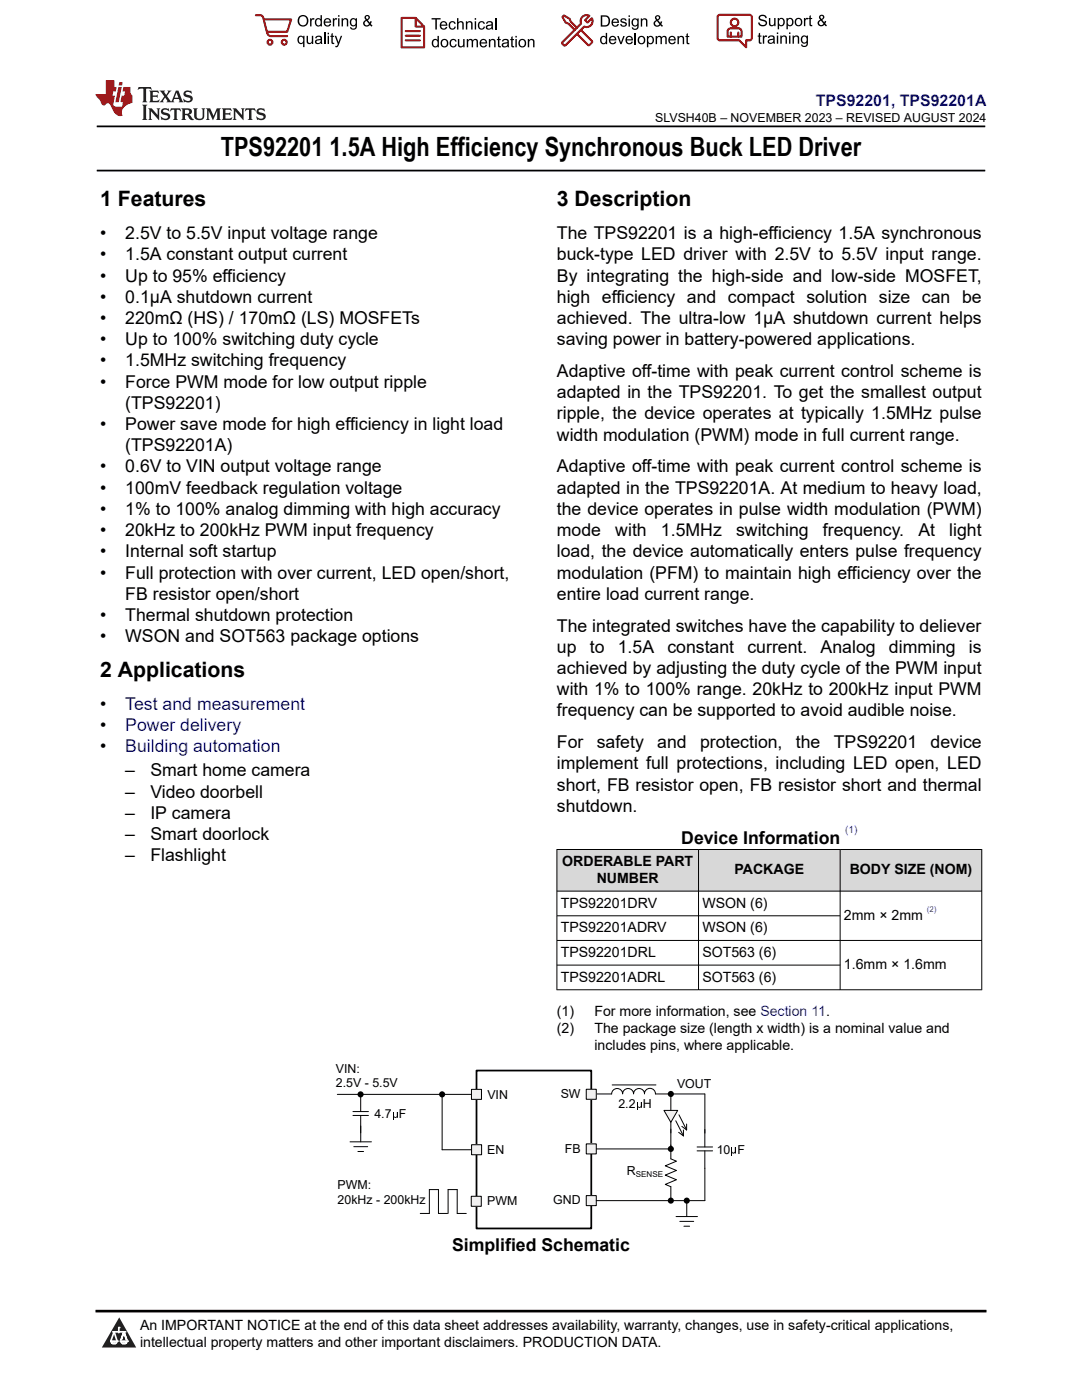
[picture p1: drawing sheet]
<svg xmlns="http://www.w3.org/2000/svg" width="216mm" height="279mm" viewBox="0 0 216 279" stroke-linecap="round" stroke-linejoin="round" font-family="sans-serif">
<defs><g id="words">
<text font-size="5.3" x="44" y="31.2">TPS92201 1.5A High Efficiency Synchronous Buck LED Driver</text>
<g font-size="4.2">
<text x="20" y="41.2">1 Features</text>
<text x="111.1" y="41.2">3 Description</text>
<text x="20" y="135.1">2 Applications</text>
</g>
<g font-size="3.5">
<text x="20" y="47.7">•</text>
<text x="25" y="47.7">2.5V to 5.5V input voltage range</text>
<text x="111.1" y="47.7">The TPS92201 is a high-efficiency 1.5A synchronous</text>
<text x="20" y="52">•</text>
<text x="25" y="52">1.5A constant output current</text>
<text x="111.1" y="52">buck-type LED driver with 2.5V to 5.5V input range.</text>
<text x="20" y="56.2">•</text>
<text x="25" y="56.2">Up to 95% efficiency</text>
<text x="111.1" y="56.2">By integrating the high-side and low-side MOSFET,</text>
<text x="20" y="60.4">•</text>
<text x="20" y="64.7">•</text>
<text x="25" y="60.4">0.1μA shutdown current</text>
<text x="25" y="64.7">220mΩ (HS) / 170mΩ (LS) MOSFETs</text>
<text x="111.1" y="60.4">high efficiency and compact solution size can be</text>
<text x="111.1" y="64.7">achieved. The ultra-low 1μA shutdown current helps</text>
<text x="20" y="68.9">•</text>
<text x="25" y="68.9">Up to 100% switching duty cycle</text>
<text x="111.1" y="68.9">saving power in battery-powered applications.</text>
<text x="20" y="73.1">•</text>
<text x="20" y="77.4">•</text>
<text x="25" y="73.1">1.5MHz switching frequency</text>
<text x="25" y="77.4">Force PWM mode for low output ripple</text>
<text x="111.1" y="75.2">Adaptive off-time with peak current control scheme is</text>
<text x="25" y="81.6">(TPS92201)</text>
<text x="111.1" y="79.5">adapted in the TPS92201. To get the smallest output</text>
<text x="111.1" y="83.7">ripple, the device operates at typically 1.5MHz pulse</text>
<text x="20" y="85.8">•</text>
<text x="25" y="85.8">Power save mode for high efficiency in light load</text>
<text x="111.1" y="87.9">width modulation (PWM) mode in full current range.</text>
<text x="20" y="94.3">•</text>
<text x="25" y="90.1">(TPS92201A)</text>
<text x="25" y="94.3">0.6V to VIN output voltage range</text>
<text x="111.1" y="94.3">Adaptive off-time with peak current control scheme is</text>
<text x="20" y="98.5">•</text>
<text x="25" y="98.5">100mV feedback regulation voltage</text>
<text x="111.1" y="98.5">adapted in the TPS92201A. At medium to heavy load,</text>
<text x="20" y="102.8">•</text>
<text x="20" y="107">•</text>
<text x="25" y="102.8">1% to 100% analog dimming with high accuracy</text>
<text x="25" y="107">20kHz to 200kHz PWM input frequency</text>
<text x="111.1" y="102.8">the device operates in pulse width modulation (PWM)</text>
<text x="111.1" y="107">mode</text>
<text x="122.8" y="107">with</text>
<text x="131.9" y="107">1.5MHz</text>
<text x="146.9" y="107">switching</text>
<text x="164.2" y="107">frequency.</text>
<text x="183.3" y="107">At</text>
<text x="189.4" y="107">light</text>
<text x="20" y="111.2">•</text>
<text x="25" y="111.2">Internal soft startup</text>
<text x="111.1" y="111.2">load, the device automatically enters pulse frequency</text>
<text x="20" y="115.5">•</text>
<text x="25" y="115.5">Full protection with over current, LED open/short,</text>
<text x="25" y="119.7">FB resistor open/short</text>
<text x="111.1" y="119.7">entire load current range.</text>
<text x="111.1" y="115.5">modulation (PFM) to maintain high efficiency over the</text>
<text x="20" y="123.9">•</text>
<text x="25" y="123.9">Thermal shutdown protection</text>
<text x="20" y="128.2">•</text>
<text x="25" y="128.2">WSON and SOT563 package options</text>
<text x="111.1" y="126">The integrated switches have the capability to deliever</text>
<text x="111.1" y="130.3">up</text>
<text x="117.7" y="130.3">to</text>
<text x="123.3" y="130.3">1.5A</text>
<text x="133.2" y="130.3">constant</text>
<text x="149.2" y="130.3">current.</text>
<text x="163.8" y="130.3">Analog</text>
<text x="177.4" y="130.3">dimming</text>
<text x="193.3" y="130.3">is</text>
<text x="111.1" y="134.5">achieved by adjusting the duty cycle of the PWM input</text>
<text x="20" y="141.7">•</text>
<text x="111.1" y="143">frequency can be supported to avoid audible noise.</text>
<text x="111.1" y="138.7">with 1% to 100% range. 20kHz to 200kHz input PWM</text>
<text x="20" y="145.9">•</text>
<text x="111.1" y="149.3">For</text>
<text x="119.1" y="149.3">safety</text>
<text x="131.1" y="149.3">and</text>
<text x="139.7" y="149.3">protection,</text>
<text x="158.8" y="149.3">the</text>
<text x="166.4" y="149.3">TPS92201</text>
<text x="185.7" y="149.3">device</text>
<text x="20" y="150.2">•</text>
<text x="25" y="154.9">–</text>
<text x="30" y="154.9">Smart home camera</text>
<text x="111.1" y="153.6">implement full protections, including LED open, LED</text>
<text x="25" y="159.2">–</text>
<text x="30" y="159.2">Video doorbell</text>
<text x="111.1" y="157.8">short, FB resistor open, FB resistor short and thermal</text>
<text x="25" y="163.4">–</text>
<text x="25" y="167.6">–</text>
<text x="30" y="163.4">IP camera</text>
<text x="30" y="167.6">Smart doorlock</text>
<text x="111.1" y="162">shutdown.</text>
<text x="25" y="171.9">–</text>
<text x="30" y="171.9">Flashlight</text>
<text x="135.9" y="168.4">Device Information</text>
<text x="90.2" y="249.7">Simplified Schematic</text>
</g>
<g font-size="3.5" fill="#00f">
<text x="25" y="141.7">Test and measurement</text>
<text x="25" y="145.9">Power delivery</text>
<text x="25" y="150.2">Building automation</text>
</g>
<text font-size="3.2" fill="#00f" x="162.8" y="21.1">TPS92201, TPS92201A</text>
<g font-size="2.8">
<text x="112.2" y="172.8">ORDERABLE PART</text>
<text x="119.1" y="176.2">NUMBER</text>
<text x="146.6" y="174.5">PACKAGE</text>
<text x="169.5" y="174.5">BODY SIZE (NOM)</text>
<text x="111.9" y="181.1">TPS92201DRV</text>
<text x="140.2" y="181.1">WSON (6)</text>
<text x="168.4" y="183.6">2mm × 2mm</text>
<text x="111.9" y="186">TPS92201ADRV</text>
<text x="111.9" y="191">TPS92201DRL</text>
<text x="140.2" y="186">WSON (6)</text>
<text x="140.2" y="191">SOT563 (6)</text>
<text x="111.9" y="195.9">TPS92201ADRL</text>
<text x="140.2" y="195.9">SOT563 (6)</text>
<text x="168.4" y="193.4">1.6mm × 1.6mm</text>
<text x="111.1" y="202.7">(1)</text>
<text x="118.6" y="202.7">For more information, see Section 11.</text>
<text x="111.1" y="206.1">(2)</text>
<text x="118.6" y="206.1">The package size (length x width) is a nominal value and</text>
<text x="118.6" y="209.5">includes pins, where applicable.</text>
<text x="27.9" y="265.5">An IMPORTANT NOTICE at the end of this data sheet addresses availability, warranty, changes, use in safety-critical applications,</text>
<text x="27.9" y="268.9">intellectual property matters and other important disclaimers. PRODUCTION DATA.</text>
</g>
<g font-size="2.5">
<text x="130.7" y="24.3">SLVSH40B – NOVEMBER 2023 – REVISED AUGUST 2024</text>
<text x="67" y="214">VIN:</text>
<text x="67" y="217">2.5V - 5.5V</text>
<text x="97.2" y="219.3">VIN</text>
<text x="111.9" y="219.1">SW</text>
<text x="123.4" y="221.1">2.2 H</text>
<text x="135.1" y="217.1">VOUT</text>
<text x="74.7" y="223.1">4.7 F</text>
<text x="97.2" y="230.2">EN</text>
<text x="112.7" y="230.1">FB</text>
<text x="143" y="230.2">10 F</text>
<text x="67.4" y="237.3">PWM:</text>
<text x="125.1" y="234.6">R</text>
<text x="67.4" y="240.2">20kHz - 200kHz</text>
<text x="97.2" y="240.5">PWM</text>
<text x="110.4" y="240.4">GND</text>
</g>
<text font-size="2" fill="#00f" x="168.7" y="166.3">(1)</text>
<text font-size="1.6" fill="#00f" x="185" y="181.9">(2)</text>
<text font-size="1.6" x="126.9" y="234.9">SENSE</text>
</g></defs>
<path d="M19.3 25.2h177.3M19.3 34h177.3" fill="none" stroke="#000" stroke-width=".35"/>
<g fill="#d8d8d8">
<path d="M111.1 169.5h84.8v8.3h-84.8z" fill-rule="evenodd"/>
<path d="M111.2 169.6h28.1v8.2h-28.1z" fill-rule="evenodd"/>
<path d="M139.4 169.6h28.2v8.2h-28.2z" fill-rule="evenodd"/>
<path d="M167.7 169.6h28.1v8.2h-28.1z" fill-rule="evenodd"/>
</g>
<g fill="none" stroke="#000" stroke-width=".2">
<path d="M111.1 169.5h84.9M111.1 177.8h84.9M111.1 169.5v28.1M139.4 169.5v28.1M167.6 169.5v28.1M195.9 169.5v28.1M111.1 182.8h56.6M111.1 187.7h84.9M111.1 192.6h56.6M111.1 197.5h84.9M122.2 216.5h8.7M133.9 218.3h-3.1a1.09 1.09 0 0 0-1.1-1.1 1.09 1.09 0 0 0-1.1 1.1 1.09 1.09 0 0 0-1.1-1.1 1.09 1.09 0 0 0-1.1 1.1 1.09 1.09 0 0 0-1.1-1.1 1.09 1.09 0 0 0-1.1 1.1 1.09 1.09 0 0 0-1.1-1.1 1.09 1.09 0 0 0-1 1.1h-3.1"/>
<path d="M133.9 218.5v3.1M133.9 228.5v2.8l1.1 .4-2.3 1 2.3 .9-2.3 .9 2.3 .9-2.3 1 1.2 .4v2.8M133.9 224v2.1M139.1 229.7h3.1M139.1 228.9h3.1M140.6 225.4v3.5M140.6 229.7v3.5"/>
</g>
<path d="M132.5 221.6h2.7l-1.3 2.4z" fill="#fff"/>
<path d="M133.5 218.3h.4M132.5 221.6h2.7l-1.3 2.4zM133.5 229.3h.4" fill="none" stroke="#000" stroke-width=".2"/>
<g fill="#000">
<circle cx="133.9" cy="218.3" r=".61"/>
<circle cx="133.9" cy="229.3" r=".61"/>
</g>
<path d="M95.1 213.7h22.9v31.5h-22.9z" fill="none" stroke="#000" stroke-width=".35"/>
<path d="M117 217.4h2v2h-2z" fill="#fff"/>
<path d="M117 217.4h2v2h-2z" fill="none" stroke="#000" stroke-width=".2"/>
<path d="M117 228.3h2v2h-2z" fill="#fff"/>
<path d="M117 228.3h2v2h-2z" fill="none" stroke="#000" stroke-width=".2"/>
<path d="M117 238.6h2v2h-2z" fill="#fff"/>
<path d="M117 238.6h2v2h-2z" fill="none" stroke="#000" stroke-width=".2"/>
<path d="M94.1 217.4h2v2h-2z" fill="#fff"/>
<path d="M94.1 217.4h2v2h-2z" fill="none" stroke="#000" stroke-width=".2"/>
<path d="M94.1 228.5h2v2h-2z" fill="#fff"/>
<g fill="none" stroke="#000" stroke-width=".2">
<path d="M133.9 218.3h6.7M140.6 218.3v7.8M94.1 228.5h2v2h-2zM133.5 239.6h.4M133.9 225.3v3.9M134.8 223.7l1.6 3M135.4 226l1 .7M135.5 222.5l1.5 3M136.1 224.8l.9 .7M136.4 225.5v1.2M137 224.3v1.2M83.9 242.2h1.8v-4.8h1.8v4.8h1.8"/>
<path d="M89.4 242.2v-4.8h1.8v4.8h1.8"/>
</g>
<circle cx="133.9" cy="239.6" r=".61" fill="#000"/>
<path d="M94 238.7h2v2h-2z" fill="#fff"/>
<g fill="none" stroke="#000" stroke-width=".2">
<path d="M67.3 218.4h26.8M72 218.4v3.4M88.2 218v11.5h5.9M69.8 227.9h4.3M70.4 222.6h3.1M70.4 221.8h3.1M70.6 228.8h2.8M71.4 229.8h1.1M72 222.6v5.3M94 238.7h2v2h-2zM119 239.6h21.7M119 229.3h14.9"/>
<path d="M137 239.6v3.2M140.6 233.2v6.4M134.9 242.8h4.3M135.6 243.8h2.8M136.5 244.7h1.1"/>
</g>
<g fill="#000">
<circle cx="71.9" cy="218.4" r=".61"/>
<circle cx="88.2" cy="218.4" r=".61"/>
<circle cx="137" cy="239.6" r=".61"/>
</g>
<path d="M0 0h215.9v23.8h-215.9z" fill-rule="evenodd" fill="#fff"/>
<path d="M27.7 17.4l-.2 .6 .5-.3h.6v.2v2.1l-.2 .4h1l-.2-.4v-2.1v-.2h.5l.5 .3-.1-.6zM29.8 18.1l.2 .4v1.5l-.2 .4h1.9l.1-.6a1.08 1.08 0 0 1-1.3 .2v-.7h.6l.4 .2v-.6l-.4 .2h-.6v-.6l.2-.1a1 1 0 0 1 1 .2l-.1-.5zM31.8 18.1l1 1.1-1 1.2h.9l-.2-.2 .4-.7 .5 .7-.2 .2h1.6l-.2-.2 .1-.4h1l.1 .4-.1 .2h.9l-.2-.3-.8-2h-.5l-1 2.2-.8-1.1 .9-1.1h-.8l.2 .2-.5 .7-.3-.7 .1-.2zM35.2 18.5l.4 1h-.8zM36.8 18.2a.65 .65 0 0 0-.2 .8 .65 .65 0 0 0 .6 .4l.7 .2 .1 .2a.79 .79 0 0 1-.7 .4 .79 .79 0 0 1-.7-.5l.1 .7 .2-.1a.93 .93 0 0 0 1.1 .1 .93 .93 0 0 0 .4-1 1.46 1.46 0 0 0-1.2-.6l-.1-.3a1.09 1.09 0 0 1 1.2 .2l-.2-.6-.1 .1-.6-.2zM28.4 20.9l.2 .4v2.3l-.2 .3h1l-.2-.3v-2.3l.2-.4zM29.6 21.6l.2 .4v1.6l-.2 .3h.8l-.3-.3v-1.4l1.7 1.8v-2l.2-.4h-.8l.2 .2 .1 1.1-1.2-1.3zM32.3 21.8a.65 .65 0 0 0-.2 .7 .65 .65 0 0 0 .7 .4l.6 .2 .1 .2a.79 .79 0 0 1-.7 .4 .79 .79 0 0 1-.7-.5l.1 .7 .2-.1a.93 .93 0 0 0 1.1 .1 .93 .93 0 0 0 .4-.9 1.46 1.46 0 0 0-1.2-.6l-.1-.4a1.09 1.09 0 0 1 1.2 .2l-.2-.6-.1 .1-.6-.1zM34.1 21.6l-.1 .7a.63 .63 0 0 1 .7-.4l.1 1.7-.3 .3h1l-.2-.3v-1.7a.66 .66 0 0 1 .8 .4l-.1-.7zM36.2 21.6l.2 .4v1.6l-.2 .3h.9l-.2-.2v-.7h.5l.1 .2a.79 .79 0 0 0 1.2 .6l-1-.9a.61 .61 0 0 0 .6-.6 .61 .61 0 0 0-.5-.6zM36.9 21.9h.2a.47 .47 0 0 1 .5 .1 .47 .47 0 0 1 .1 .5l-.2 .2h-.6zM38.5 21.6l.2 .2a2.27 2.27 0 0 0 .4 2 1.04 1.04 0 0 0 1.7-.7v-1.3l.2-.2h-.8l.2 .4v1.1a.6 .6 0 0 1-.6 .6 .6 .6 0 0 1-.6-.6v-1.1l.3-.4zM41.1 21.6l.2 .4v1.6l-.2 .3h.7l-.2-.3v-1.5l.9 1.9 .8-1.9v1.5l-.2 .3h1l-.3-.3v-1.6l.3-.4h-.8l-.7 1.5-.7-1.5zM44.3 21.6l.2 .4v1.6l-.2 .3h1.9l.1-.5a1.09 1.09 0 0 1-1.3 .1v-.6h.6l.4 .1v-.6l-.4 .2h-.6v-.6l.2-.1a1.01 1.01 0 0 1 1 .3l-.1-.6zM46.4 21.6l.3 .4v1.6l-.3 .3h.8l-.2-.3v-1.4l1.6 1.8v-2l.2-.4h-.7l.2 .2v1.1l-1.2-1.3zM49 21.6l-.1 .7a.63 .63 0 0 1 .8-.4v1.7l-.3 .3h1l-.2-.3v-1.7a.66 .66 0 0 1 .8 .4l-.1-.7zM51.4 21.8a.65 .65 0 0 0-.2 .7 .65 .65 0 0 0 .6 .4l.6 .2 .2 .2a.79 .79 0 0 1-.8 .4 .79 .79 0 0 1-.6-.5l.1 .7 .2-.1a.93 .93 0 0 0 1 .1 .93 .93 0 0 0 .5-.9 1.46 1.46 0 0 0-1.3-.6l-.1-.4a1.09 1.09 0 0 1 1.3 .2l-.2-.6-.2 .1-.5-.1z" fill="#231f20"/>
<path d="M21.1 16v2.8h-2.1l.1 .3 .9 1a.95 .95 0 0 0 .9 .9 .59 .59 0 0 1 .6-.4 .59 .59 0 0 1 .5 .4l.4 .8a1.59 1.59 0 0 0 2.1 1.3 1.61 1.61 0 0 1 1-2.2l1-.4-.1-1.5a1.59 1.59 0 0 1-.4-1.6h-1.4l-.2 .9h.5l-.1 .8h-.5l-.2 1v.2l.4 .1-.2 .9h-.6a.73 .73 0 0 1-1.1-.7l.3-1.5h-.5l.2-.8h.5l.2-.9h-.5v-1.4zM23.6 17.4l-.6 3h.7l.6-3zM23.8 16.4l-.1 .7h.7l.1-.7z" fill="#ed1c24"/>
<g fill="#000">
<path d="M59.4 4.2a1.12 1.12 0 0 1 2.2 0 1.12 1.12 0 0 1-2.2 0zM59.9 3.5a.89 .89 0 0 0-.1 1.1 .89 .89 0 0 0 1.1 .4 .88 .88 0 0 0 .3-1.3 .88 .88 0 0 0-1.3-.2z" fill-rule="evenodd"/>
<path d="M59.5 7.3l.5-.2 .5 .3v-.3h.3v2.3h-.3v-.8a.74 .74 0 0 1-1 0 .74 .74 0 0 1-.1-1zM59.8 7.5a.57 .57 0 0 0-.2 .7 .57 .57 0 0 0 .8 .2 .57 .57 0 0 0 .1-.7 .57 .57 0 0 0-.7-.2z" fill-rule="evenodd"/>
<path d="M61.9 3.6h.2v.3l.2-.2 .3-.1 .2 .1-.1 .3a.36 .36 0 0 0-.5 0 .36 .36 0 0 0 0 .4v.9h-.3z" fill-rule="evenodd"/>
<path d="M61.2 7.1h.3v.9a.41 .41 0 0 0 .4 .6 .41 .41 0 0 0 .3-.6v-.9h.3v1.7h-.2v-.3a.58 .58 0 0 1-.7 .3 .58 .58 0 0 1-.4-.6z" fill-rule="evenodd"/>
<path d="M63 3.8l.5-.2 .5 .2v-.8h.2v2.3h-.2v-.2a.75 .75 0 0 1-1-.1 .75 .75 0 0 1-.1-1zM63.2 4a.57 .57 0 0 0-.1 .7 .57 .57 0 0 0 .8 .2 .57 .57 0 0 0 .1-.7 .57 .57 0 0 0-.8-.2z" fill-rule="evenodd"/>
<path d="M63 7.3a.74 .74 0 0 1 1-.1 .74 .74 0 0 1 .3 .9v.7h-.3v-.2a.57 .57 0 0 1-.8 .2 .57 .57 0 0 1-.2-.8l1-.3a.41 .41 0 0 0-.4-.4 .41 .41 0 0 0-.4 .4l-.3-.1zM63.2 8.2a.35 .35 0 0 0 .2 .5 .35 .35 0 0 0 .5-.3l.1-.4z" fill-rule="evenodd"/>
<path d="M65.4 6.5h.3v.3h-.3zM65.4 7.1h.3v1.7h-.3z" fill-rule="evenodd"/>
<path d="M64.8 3.8a.76 .76 0 0 1 .9-.1 .76 .76 0 0 1 .4 .8h-1.2a.47 .47 0 0 0 .3 .6 .47 .47 0 0 0 .6-.4l.3 .1a.82 .82 0 0 1-1.3 .3 .82 .82 0 0 1 0-1.3zM65 4l-.1 .3h.9l-.3-.4z" fill-rule="evenodd"/>
<path d="M66.4 3.6h.3v.3l.1-.2 .4-.1 .1 .1-.1 .3a.36 .36 0 0 0-.4 0 .36 .36 0 0 0-.1 .4v.9h-.3z" fill-rule="evenodd"/>
<path d="M66.1 6.7l.3-.1v.5h.3v.3h-.3v.9l.1 .2h.2v.3a.41 .41 0 0 1-.4-.1 .41 .41 0 0 1-.2-.4v-.9h-.2v-.3h.2z" fill-rule="evenodd"/>
<path d="M66.8 7.1h.3l.4 1.4 .5-1.4h.3l-.6 1.7a.57 .57 0 0 1-.8 .6v-.3a.37 .37 0 0 0 .5-.3z" fill-rule="evenodd"/>
<path d="M67.5 3h.2v.3h-.2zM67.5 3.6h.2v1.7h-.2z" fill-rule="evenodd"/>
<path d="M68.2 3.6h.2v.3a.58 .58 0 0 1 .7-.3 .58 .58 0 0 1 .4 .7v1h-.3v-1a.4 .4 0 0 0-.4-.5 .4 .4 0 0 0-.4 .6v.9h-.2z" fill-rule="evenodd"/>
<path d="M70 3.8l.5-.2 .5 .2v-.2h.2v1.5a.71 .71 0 0 1-.5 .8 .71 .71 0 0 1-.8-.5h.2a.46 .46 0 0 0 .6 .3 .46 .46 0 0 0 .3-.6 .78 .78 0 0 1-1.1-.2 .78 .78 0 0 1 .1-1.1zM70.2 4a.53 .53 0 0 0-.1 .8 .53 .53 0 0 0 .8 0 .54 .54 0 0 0 0-.7 .54 .54 0 0 0-.7-.1z" fill-rule="evenodd"/>
<path d="M72.9 3.1a.53 .53 0 0 1 .8 .1 .53 .53 0 0 1-.3 .8l.4 .5 .1-.3 .3 .1-.2 .5 .3 .3-.2 .2-.3-.3a.71 .71 0 0 1-1.2 .1 .71 .71 0 0 1 .4-1.1l-.3-.5zM73 3.5a.3 .3 0 0 0 .6 0 .3 .3 0 0 0-.6 0zM72.9 4.3a.45 .45 0 0 0 0 .7 .45 .45 0 0 0 .7-.2l-.5-.6z" fill-rule="evenodd"/>
<path d="M86.1 3.6h1.8v.3h-.7v2h-.3v-2h-.8z" fill-rule="evenodd"/>
<path d="M86.3 8l.5-.2 .5 .2v-.8h.3v2.2h-.3v-.2a.76 .76 0 0 1-1 0 .76 .76 0 0 1-.1-1zM86.6 8.1a.58 .58 0 0 0-.2 .8 .58 .58 0 0 0 .8 .2 .58 .58 0 0 0 .1-.8 .58 .58 0 0 0-.7-.2z" fill-rule="evenodd"/>
<path d="M88.2 7.9a.81 .81 0 0 1 1.1 .2 .81 .81 0 0 1-.2 1.1 .81 .81 0 0 1-1.1-.1l-.1-.8zM88.3 8.1a.57 .57 0 0 0 0 .9 .57 .57 0 0 0 .8 0 .57 .57 0 0 0 0-.8 .57 .57 0 0 0-.8-.1z" fill-rule="evenodd"/>
<path d="M88 4.4a.77 .77 0 0 1 .9-.1 .77 .77 0 0 1 .4 .8h-1.3a.48 .48 0 0 0 .4 .6 .48 .48 0 0 0 .6-.3h.3a.83 .83 0 0 1-1.3 .4 .83 .83 0 0 1 0-1.4zM88.2 4.6l-.2 .3h1l-.3-.4z" fill-rule="evenodd"/>
<path d="M89.7 4.4a.7 .7 0 0 1 1.2 .3l-.2 .1a.45 .45 0 0 0-.6-.3 .45 .45 0 0 0-.3 .6 .45 .45 0 0 0 .3 .6 .45 .45 0 0 0 .6-.4h.3a.76 .76 0 0 1-1.1 .6 .76 .76 0 0 1-.3-1.1z" fill-rule="evenodd"/>
<path d="M89.9 8a.7 .7 0 0 1 1.2 .3h-.3a.45 .45 0 0 0-.5-.3 .45 .45 0 0 0-.3 .6 .45 .45 0 0 0 .3 .6 .45 .45 0 0 0 .6-.4l.2 .1a.76 .76 0 0 1-1 .5 .76 .76 0 0 1-.4-1.1z" fill-rule="evenodd"/>
<path d="M91.2 3.6h.3v.8a.59 .59 0 0 1 .7-.2 .59 .59 0 0 1 .3 .7v1h-.2v-1a.4 .4 0 0 0-.5-.4 .4 .4 0 0 0-.3 .5v.9h-.3z" fill-rule="evenodd"/>
<path d="M91.4 7.8h.2v.9a.41 .41 0 0 0 .5 .5 .41 .41 0 0 0 .3-.5v-.9h.3v1.6h-.3v-.2a.58 .58 0 0 1-.7 .3 .58 .58 0 0 1-.3-.7z" fill-rule="evenodd"/>
<path d="M93 4.2h.2v.3a.59 .59 0 0 1 .7-.3 .59 .59 0 0 1 .4 .7v1h-.3v-1a.41 .41 0 0 0-.4-.5 .41 .41 0 0 0-.4 .6v.9h-.2z" fill-rule="evenodd"/>
<path d="M93.1 7.8h.3v.2a.56 .56 0 0 1 1 0 .54 .54 0 0 1 .6-.2 .54 .54 0 0 1 .4 .5v1.1h-.3v-1a.34 .34 0 0 0-.3-.4 .34 .34 0 0 0-.4 .3v1.1h-.3v-1a.38 .38 0 0 0-.5-.4 .38 .38 0 0 0-.2 .6v.8h-.3z" fill-rule="evenodd"/>
<path d="M94.7 3.6h.3v.3h-.3zM94.7 4.2h.3v1.7h-.3z" fill-rule="evenodd"/>
<path d="M95.5 4.4a.7 .7 0 0 1 1.3 .3l-.3 .1a.45 .45 0 0 0-.6-.3 .45 .45 0 0 0-.3 .6 .45 .45 0 0 0 .3 .6 .45 .45 0 0 0 .6-.4h.3a.76 .76 0 0 1-1.1 .6 .76 .76 0 0 1-.3-1.1z" fill-rule="evenodd"/>
<path d="M95.9 8a.77 .77 0 0 1 .9-.2 .77 .77 0 0 1 .4 .9h-1.2a.48 .48 0 0 0 .3 .5 .48 .48 0 0 0 .6-.3h.3a.83 .83 0 0 1-1.3 .4 .83 .83 0 0 1 0-1.3zM96.1 8.1l-.1 .4h.9l-.2-.5z" fill-rule="evenodd"/>
<path d="M97.5 7.8h.3v.2a.59 .59 0 0 1 .7-.2 .59 .59 0 0 1 .4 .6v1h-.3v-1a.41 .41 0 0 0-.5-.4 .41 .41 0 0 0-.3 .5v.9h-.3z" fill-rule="evenodd"/>
<path d="M97.1 4.4a.74 .74 0 0 1 1-.1 .74 .74 0 0 1 .3 .9v.7h-.3v-.2a.59 .59 0 0 1-.8 .2 .59 .59 0 0 1-.3-.8l1.1-.3a.42 .42 0 0 0-.4-.4 .42 .42 0 0 0-.5 .4l-.2-.1zM97.3 5.3a.36 .36 0 0 0 .2 .5 .36 .36 0 0 0 .5-.2l.1-.5z" fill-rule="evenodd"/>
<path d="M99.4 7.4l.2-.2v.6h.3v.2h-.3v1l.1 .2h.2l.1 .2a.41 .41 0 0 1-.5 0 .41 .41 0 0 1-.1-.4v-1h-.2v-.2h.2z" fill-rule="evenodd"/>
<path d="M100.3 8a.74 .74 0 0 1 .9-.2 .74 .74 0 0 1 .3 .9l.1 .7h-.3v-.2a.59 .59 0 0 1-.8 .3 .59 .59 0 0 1-.3-.8l1-.3a.42 .42 0 0 0-.3-.4 .42 .42 0 0 0-.5 .3h-.3zM100.5 8.8a.36 .36 0 0 0 .1 .5 .36 .36 0 0 0 .5-.2l.2-.5z" fill-rule="evenodd"/>
<path d="M102 7.4l.3-.2v.6h.3v.2h-.3v1l.1 .2h.2v.2a.41 .41 0 0 1-.5 0 .41 .41 0 0 1-.1-.4v-1h-.2v-.2h.2z" fill-rule="evenodd"/>
<path d="M102.8 7.2h.3v.3h-.3zM102.8 7.8h.3v1.6h-.3z" fill-rule="evenodd"/>
<path d="M103.7 7.9a.81 .81 0 0 1 1.1 .2 .81 .81 0 0 1-.1 1.1 .81 .81 0 0 1-1.2-.1v-.8zM103.9 8.1a.57 .57 0 0 0-.1 .9 .57 .57 0 0 0 .8 0 .57 .57 0 0 0 0-.8 .57 .57 0 0 0-.7-.1z" fill-rule="evenodd"/>
<path d="M105.3 7.8h.3v.2a.59 .59 0 0 1 .7-.2 .59 .59 0 0 1 .4 .6v1h-.3v-1a.41 .41 0 0 0-.5-.4 .41 .41 0 0 0-.3 .5v.9h-.3z" fill-rule="evenodd"/>
<path d="M119.9 3.1h.7a1.12 1.12 0 0 1 1.1 1.1 1.12 1.12 0 0 1-1 1.1h-.8zM120.2 3.3v1.7h.4a.86 .86 0 0 0 .8-.8 .86 .86 0 0 0-.8-.9z" fill-rule="evenodd"/>
<path d="M119.9 7.4l.5-.3 .5 .3v-.8h.2v2.2h-.2v-.2a.75 .75 0 0 1-1 0 .75 .75 0 0 1-.1-1zM120.1 7.5a.57 .57 0 0 0-.1 .8 .57 .57 0 0 0 .8 .2 .57 .57 0 0 0 .1-.8 .57 .57 0 0 0-.8-.2z" fill-rule="evenodd"/>
<path d="M121.7 7.4a.76 .76 0 0 1 .9-.2 .76 .76 0 0 1 .4 .9h-1.2a.47 .47 0 0 0 .3 .5 .47 .47 0 0 0 .6-.3h.3a.82 .82 0 0 1-1.3 .4 .82 .82 0 0 1 0-1.3zM121.9 7.5l-.1 .3h.9l-.3-.4z" fill-rule="evenodd"/>
<path d="M122.2 3.9a.76 .76 0 0 1 .9-.2 .76 .76 0 0 1 .4 .9h-1.2a.47 .47 0 0 0 .4 .5 .47 .47 0 0 0 .5-.3h.3a.82 .82 0 0 1-1.3 .4 .82 .82 0 0 1 0-1.3zM122.5 4l-.2 .3h.9l-.2-.4z" fill-rule="evenodd"/>
<path d="M123.9 3.8a.71 .71 0 0 1 1.1 .3h-.2a.32 .32 0 0 0-.4-.3 .32 .32 0 0 0-.3 .4h.1a.75 .75 0 0 1 .9 .8 .72 .72 0 0 1-.7 .3 .72 .72 0 0 1-.7-.5h.3a.36 .36 0 0 0 .4 .4 .36 .36 0 0 0 .3-.5 .8 .8 0 0 1-.9-.7z" fill-rule="evenodd"/>
<path d="M123.2 7.2h.3l.4 1.3 .5-1.3h.3l-.7 1.6h-.2z" fill-rule="evenodd"/>
<path d="M125.4 3.1h.3v.3h-.3zM125.4 3.7h.3v1.6h-.3z" fill-rule="evenodd"/>
<path d="M125 7.4a.76 .76 0 0 1 .9-.2 .76 .76 0 0 1 .4 .9h-1.2a.47 .47 0 0 0 .3 .5 .47 .47 0 0 0 .6-.3h.3a.82 .82 0 0 1-1.3 .4 .82 .82 0 0 1 0-1.3zM125.2 7.5l-.1 .3h.9l-.2-.4z" fill-rule="evenodd"/>
<path d="M126.2 3.9l.5-.3 .5 .3v-.2h.2v1.4a.71 .71 0 0 1-.5 .8 .71 .71 0 0 1-.8-.5l.2 .1a.46 .46 0 0 0 .6 .2 .46 .46 0 0 0 .3-.6 .78 .78 0 0 1-1.1-.1 .78 .78 0 0 1 .1-1.1zM126.4 4a.53 .53 0 0 0-.1 .8 .53 .53 0 0 0 .8 0 .54 .54 0 0 0 0-.7 .54 .54 0 0 0-.7-.1z" fill-rule="evenodd"/>
<path d="M127.5 7.3a.8 .8 0 0 1 1.1 .2 .8 .8 0 0 1-.1 1.1 .8 .8 0 0 1-1.2-.1v-.8zM127.7 7.5a.56 .56 0 0 0-.1 .9 .56 .56 0 0 0 .8-.1 .56 .56 0 0 0 0-.7 .56 .56 0 0 0-.7-.1z" fill-rule="evenodd"/>
<path d="M127.9 3.7h.2v.2a.58 .58 0 0 1 .7-.2 .58 .58 0 0 1 .4 .6v1h-.3v-1a.4 .4 0 0 0-.4-.4 .4 .4 0 0 0-.4 .5v.9h-.2z" fill-rule="evenodd"/>
<path d="M129.1 7.2h.2v.2a.72 .72 0 0 1 1-.1 .72 .72 0 0 1 .2 1 .64 .64 0 0 1-.5 .5 .64 .64 0 0 1-.6-.2v.8h-.3zM129.5 7.5a.56 .56 0 0 0-.2 .8 .56 .56 0 0 0 .8 .2 .56 .56 0 0 0 .1-.8 .56 .56 0 0 0-.7-.2z" fill-rule="evenodd"/>
<path d="M130.8 7.2h.3v.2a.55 .55 0 0 1 .9 0 .53 .53 0 0 1 .6-.3 .53 .53 0 0 1 .4 .6v1.1h-.2v-1a.34 .34 0 0 0-.3-.4 .34 .34 0 0 0-.4 .3v1.1h-.3v-1a.37 .37 0 0 0-.5-.4 .37 .37 0 0 0-.2 .6v.8h-.3z" fill-rule="evenodd"/>
<path d="M130.8 3.2a.53 .53 0 0 1 .9 .1 .53 .53 0 0 1-.4 .8l.4 .5 .2-.4 .2 .1-.2 .5 .4 .3-.2 .3-.3-.4a.71 .71 0 0 1-1.2 .1 .71 .71 0 0 1 .3-1.1l-.2-.5zM130.9 3.6a.3 .3 0 0 0 .6 0 .3 .3 0 0 0-.6 0zM130.9 4.3a.45 .45 0 0 0 0 .7 .45 .45 0 0 0 .7-.2l-.5-.6z" fill-rule="evenodd"/>
<path d="M133.6 7.4a.76 .76 0 0 1 .9-.2 .76 .76 0 0 1 .3 .9h-1.2a.47 .47 0 0 0 .4 .5 .47 .47 0 0 0 .6-.3h.2a.82 .82 0 0 1-1.2 .4 .82 .82 0 0 1 0-1.3zM133.8 7.5l-.2 .3h1l-.3-.4z" fill-rule="evenodd"/>
<path d="M135.2 7.2h.2v.2a.58 .58 0 0 1 .7-.2 .58 .58 0 0 1 .4 .6v1h-.3v-1a.4 .4 0 0 0-.4-.4 .4 .4 0 0 0-.3 .5v.9h-.3z" fill-rule="evenodd"/>
<path d="M137 6.8l.3-.2v.6h.2v.2h-.2v1v.2h.2l.1 .2a.41 .41 0 0 1-.5 0 .41 .41 0 0 1-.1-.5v-.9h-.2v-.2h.2z" fill-rule="evenodd"/>
<path d="M151.6 3.1a.88 .88 0 0 1 1.4 .5h-.3a.49 .49 0 0 0-.5-.5 .49 .49 0 0 0-.5 .6l.1 .1a1.06 1.06 0 0 1 1.2 1 .95 .95 0 0 1-.9 .4 .95 .95 0 0 1-.8-.7h.3a.58 .58 0 0 0 .6 .5 .58 .58 0 0 0 .5-.6l-.2-.1a.95 .95 0 0 1-1.1-.9z" fill-rule="evenodd"/>
<path d="M151.4 6.7l.3-.2v.6h.2v.2h-.2v1v.2h.2l.1 .2a.41 .41 0 0 1-.5 0 .41 .41 0 0 1-.1-.5v-.9h-.2v-.2h.2z" fill-rule="evenodd"/>
<path d="M152.2 7.1h.3v.2l.1-.2h.4h.1l-.1 .3a.36 .36 0 0 0-.4 0 .36 .36 0 0 0-.1 .5v.8h-.3z" fill-rule="evenodd"/>
<path d="M153.3 7.3a.74 .74 0 0 1 1-.2 .74 .74 0 0 1 .3 .9l.1 .7h-.3l-.1-.2a.57 .57 0 0 1-.8 .3 .57 .57 0 0 1-.1-.9l.9-.2a.41 .41 0 0 0-.4-.4 .41 .41 0 0 0-.4 .3h-.3zM153.5 8.1a.35 .35 0 0 0 .2 .5 .35 .35 0 0 0 .5-.2l.1-.5z" fill-rule="evenodd"/>
<path d="M153.4 3.6h.3v.9a.41 .41 0 0 0 .4 .5 .41 .41 0 0 0 .4-.5v-.9h.2v1.6h-.2v-.2a.58 .58 0 0 1-.7 .2 .58 .58 0 0 1-.4-.6z" fill-rule="evenodd"/>
<path d="M155 6.5h.3v.3h-.3zM155 7.1h.3v1.6h-.3z" fill-rule="evenodd"/>
<path d="M155.2 3.6h.2v.2a.72 .72 0 0 1 1-.1 .72 .72 0 0 1 .2 1 .64 .64 0 0 1-.5 .5 .64 .64 0 0 1-.6-.2v.8h-.3zM155.6 3.9a.56 .56 0 0 0-.2 .8 .56 .56 0 0 0 .8 .2 .56 .56 0 0 0 .1-.8 .56 .56 0 0 0-.7-.2z" fill-rule="evenodd"/>
<path d="M155.7 7.1h.3v.2a.58 .58 0 0 1 .7-.2 .58 .58 0 0 1 .3 .6v1h-.3v-1a.4 .4 0 0 0-.4-.4 .4 .4 0 0 0-.3 .5v.9h-.3z" fill-rule="evenodd"/>
<path d="M156.9 3.6h.3v.2a.72 .72 0 0 1 .9-.1 .72 .72 0 0 1 .2 1 .64 .64 0 0 1-.4 .5 .64 .64 0 0 1-.7-.2v.8h-.3zM157.3 3.9a.56 .56 0 0 0-.1 .8 .56 .56 0 0 0 .7 .2 .56 .56 0 0 0 .2-.8 .56 .56 0 0 0-.8-.2z" fill-rule="evenodd"/>
<path d="M157.4 6.5h.3v.3h-.3zM157.4 7.1h.3v1.6h-.3z" fill-rule="evenodd"/>
<path d="M158.1 7.1h.3v.2a.58 .58 0 0 1 .7-.2 .58 .58 0 0 1 .4 .6v1h-.3v-1a.4 .4 0 0 0-.5-.4 .4 .4 0 0 0-.3 .5v.9h-.3z" fill-rule="evenodd"/>
<path d="M158.8 3.7a.8 .8 0 0 1 1.1 .2 .8 .8 0 0 1-.1 1.1 .8 .8 0 0 1-1.1-.1l-.1-.8zM159 3.9a.56 .56 0 0 0-.1 .9 .56 .56 0 0 0 .9 0 .56 .56 0 0 0-.1-.8 .56 .56 0 0 0-.7-.1z" fill-rule="evenodd"/>
<path d="M160 7.3l.5-.2 .5 .2v-.2h.2v1.4a.71 .71 0 0 1-.5 .9 .71 .71 0 0 1-.9-.5h.3a.46 .46 0 0 0 .6 .2 .46 .46 0 0 0 .2-.6 .78 .78 0 0 1-1-.1 .78 .78 0 0 1 .1-1.1zM160.2 7.4a.53 .53 0 0 0-.1 .8 .53 .53 0 0 0 .8 0 .54 .54 0 0 0 0-.7 .54 .54 0 0 0-.7-.1z" fill-rule="evenodd"/>
<path d="M160.4 3.6h.3v.2l.1-.2h.4h.1l-.1 .3a.36 .36 0 0 0-.4 0 .36 .36 0 0 0-.1 .5v.8h-.3z" fill-rule="evenodd"/>
<path d="M161.5 3.2l.3-.2v.6h.3v.2h-.3v1v.2h.3v.2a.41 .41 0 0 1-.5 0 .41 .41 0 0 1-.1-.5v-.9h-.2v-.2h.2z" fill-rule="evenodd"/>
<path d="M163.6 3.1a.53 .53 0 0 1 .8 .1 .53 .53 0 0 1-.3 .8l.4 .5 .1-.3h.3l-.2 .5 .3 .3-.2 .3-.3-.3a.71 .71 0 0 1-1.2 .1 .71 .71 0 0 1 .4-1.2l-.3-.5zM163.7 3.5a.3 .3 0 0 0 .5 0 .3 .3 0 0 0-.5 0zM163.6 4.2a.45 .45 0 0 0 0 .8 .45 .45 0 0 0 .7-.3l-.5-.6z" fill-rule="evenodd"/>
</g>
<path d="M64.8 6.5v2.3M98.9 3.6v2.3M126.8 6.6v2.2" fill="none" stroke="#000" stroke-width=".28"/>
<g fill="none" stroke="#de0000" stroke-width=".42">
<path d="M51.1 3l1 .1a1.4 1.4 0 0 1 .6 1.2l.7 2.5a.95 .95 0 0 0 1.1 .4h2.8M52.7 3.9h5.4l-.8 2.4h-4M80.1 3.6h2.8v1.7h1.7v4.2h-4.5zM81 7.1h2.8M81 6.2h2.8M81 8.1h2.8M82.9 3.6l1.7 1.7M115.1 5.5l-1.3-1.2-.1-.5-1.2-.7-.3 .3 .7 1.1 .5 .2 1.3 1.3M115.9 6l2.2 2.2v.3l-.5 .5h-.3l-2.2-2.2zM115.9 6l.7-.7a1.19 1.19 0 0 0 1.3-.3 1.19 1.19 0 0 0 .2-1.4l-.9 .9-.4-.5 .8-.8a1.19 1.19 0 0 0-1.4 .1 1.19 1.19 0 0 0-.2 1.4l-3.8 3.7v.3l.3 .3h.3l2.3-2.2M143.2 3.2l.4-.2h6l.4 .2v4.4l-.2 .4-.9 .1v1.3l-1.4-1.3h-3.9l-.4-.3zM145.4 5.8l.4-.1h1.6a.61 .61 0 0 1 .6 .6v1h-2.8v-1z"/>
<path d="M145.8 6.5v.8M147.3 6.5v.8"/>
<circle cx="53.9" cy="8.4" r=".49"/>
<circle cx="56.7" cy="8.4" r=".49"/>
<circle cx="146.6" cy="4.5" r=".75"/>
</g>
<path d="M0 261.4h215.9v18h-215.9z" fill-rule="evenodd" fill="#fff"/>
<path d="M23.8 262.9l3.4 6h-6.9z" fill="#231f20"/>
<path d="M22.1 267.7h1.3l-.4 .5h-.3a.55 .55 0 0 1-.6-.5z" fill-rule="evenodd" fill="#fff"/>
<path d="M22.1 267.7h1.3l-.4 .5h-.3a.55 .55 0 0 1-.6-.5z" fill="none" stroke="#231f20" stroke-width=".34"/>
<path d="M22.1 267.7h1.3l-.4 .5h-.5zM23.7 265.9h.1M23.7 264.9v1z" fill="none" stroke="#fff" stroke-width=".34"/>
<circle cx="23.7" cy="264.9" r=".17" fill="#fff"/>
<path d="M22.6 265.8h.1M22.6 265.8h2.3z" fill="none" stroke="#fff" stroke-width=".34"/>
<circle cx="24.9" cy="265.8" r=".17" fill="#fff"/>
<path d="M24 267.7h.1" fill="none" stroke="#fff" stroke-width=".34"/>
<path d="M24.7 265.8l-.7 1.9z" fill="#fff"/>
<path d="M24.7 265.8l-.7 1.9z" fill="none" stroke="#fff" stroke-width=".34"/>
<path d="M24.7 265.8l.7 1.9z" fill="#fff"/>
<path d="M24.7 265.8l.7 1.9zM25.3 267.7h.1" fill="none" stroke="#fff" stroke-width=".34"/>
<circle cx="22.1" cy="267.7" r=".17" fill="#fff"/>
<path d="M22.8 265.8l-.7 1.9zM22.8 265.8l.6 1.9z" fill="none" stroke="#fff" stroke-width=".34"/>
<circle cx="23.4" cy="267.7" r=".17" fill="#fff"/>
<path d="M24.1 267.7h1.3a.65 .65 0 0 1-.6 .5 .65 .65 0 0 1-.7-.5z" fill-rule="evenodd" fill="#fff"/>
<path d="M24.1 267.7h1.3a.65 .65 0 0 1-.6 .5 .65 .65 0 0 1-.7-.5z" fill="none" stroke="#231f20" stroke-width=".34"/>
<path d="M24 267.7h.1M24.1 267.7h1.3l-.4 .5h-.5z" fill="none" stroke="#fff" stroke-width=".34"/>
<circle cx="25.4" cy="267.7" r=".17" fill="#fff"/>
<path d="M19 261.7h177.8" fill="none" stroke="#000" stroke-width=".53"/>
<use href="#words"/>
</svg>
